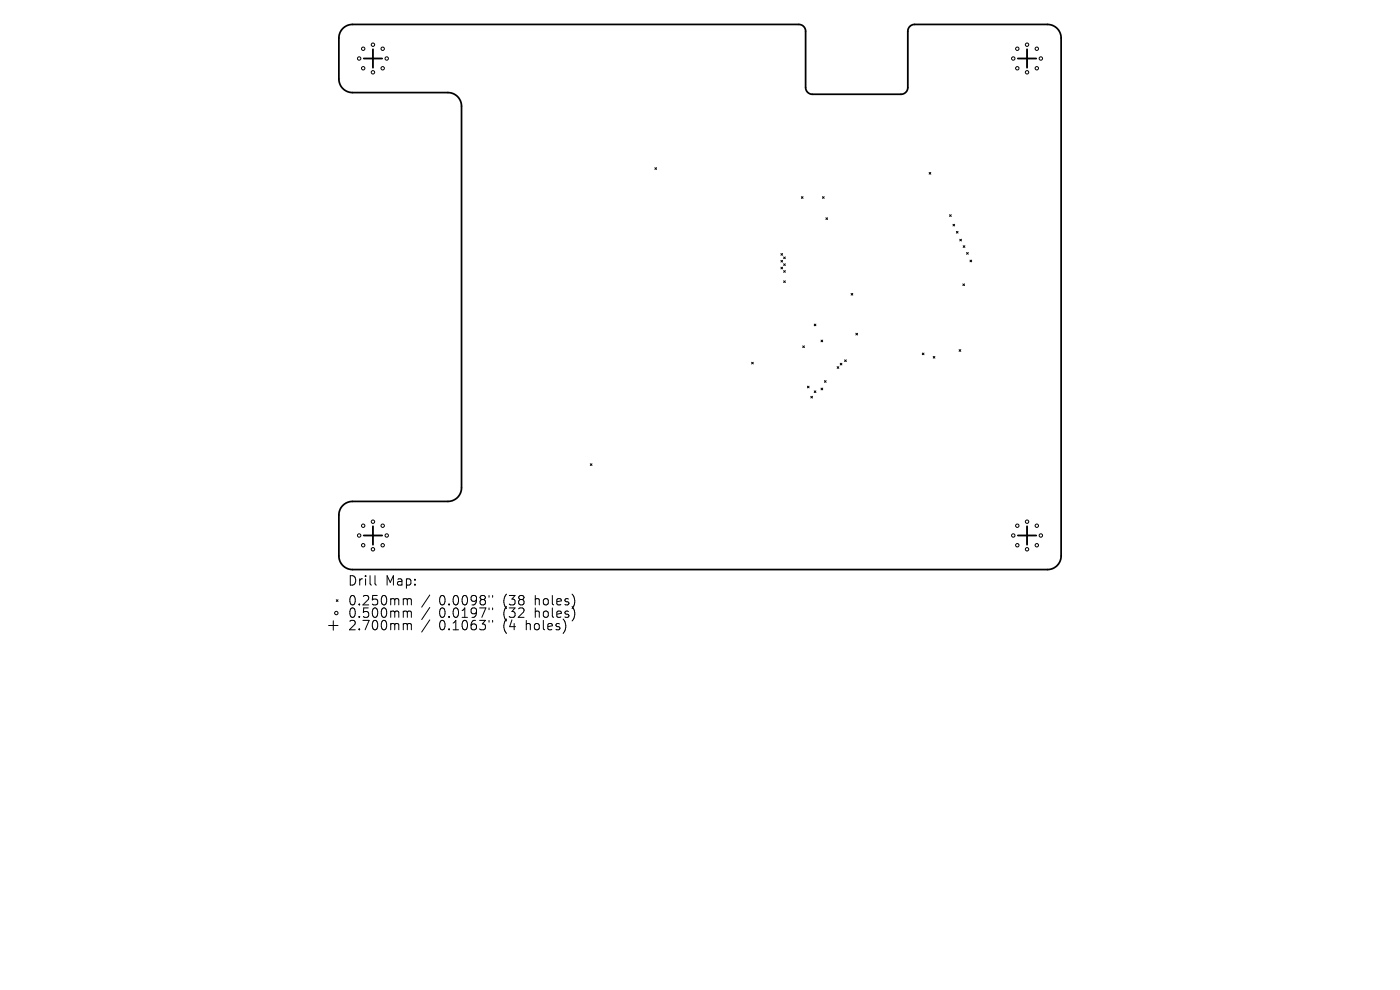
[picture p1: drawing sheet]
<svg xmlns="http://www.w3.org/2000/svg" width="297mm" height="210mm" viewBox="0 0 297 210" stroke-linecap="round" stroke-linejoin="round" font-family="sans-serif">
<defs><g id="words">
<g font-size="2.8">
<text x="73.7" y="124.5">Drill</text>
<text x="81.7" y="124.5">Map:</text>
<text x="73.7" y="128.7">0.250mm</text>
<text x="73.7" y="131.3">0.500mm</text>
<text x="93.2" y="128.7">0.0098&quot;</text>
<text x="93.2" y="131.3">0.0197&quot;</text>
<text x="106.9" y="128.7">(38</text>
<text x="106.9" y="131.3">(32</text>
<text x="113.7" y="128.7">holes)</text>
<text x="113.7" y="131.3">holes)</text>
<text x="73.7" y="134">2.700mm</text>
<text x="93.2" y="134">0.1063&quot;</text>
<text x="106.9" y="134">(4</text>
<text x="111.8" y="134">holes)</text>
</g>
</g></defs>
<path d="M72.7 6a2.89 2.89 0 0 1 2.1-.8h94.7a1.45 1.45 0 0 1 1.4 1.4v12a1.45 1.45 0 0 0 1.5 1.4h18.7a1.45 1.45 0 0 0 1.5-1.4v-12a1.45 1.45 0 0 1 1.4-1.4h28.2a2.89 2.89 0 0 1 2.9 2.9v109.8a2.89 2.89 0 0 1-2.9 2.9h-147.4a2.89 2.89 0 0 1-2.9-2.9v-8.6a2.89 2.89 0 0 1 2.9-2.9h20.2a2.89 2.89 0 0 0 2.9-2.9v-81a2.89 2.89 0 0 0-2.9-2.9h-20.2a2.89 2.89 0 0 1-2.9-2.9v-8.6a2.89 2.89 0 0 1 .8-2.1z" fill="none" stroke="#000" stroke-width=".37"/>
<g fill="none" stroke="#000" stroke-width=".21">
<path d="M138.9 35.6l.4 .3M139.3 35.6l-.4 .3M197.1 36.6l.4 .3M197.5 36.6l-.4 .3M165.7 53.8l.3 .3M165.7 55.2l.3 .4M165.7 56.7l.3 .3M166 53.8l-.3 .3M166 55.2l-.3 .4M166 56.7l-.3 .3M166.2 54.5l.4 .4M166.2 56l.4 .3"/>
<path d="M166.2 57.4l.4 .4M166.2 59.6l.4 .3M166.6 54.5l-.4 .4M166.6 56l-.4 .3M166.6 57.4l-.4 .4M166.6 59.6l-.4 .3M170 41.7l.4 .4M170.4 41.7l-.4 .4M174.5 41.7l.3 .4M174.8 41.7l-.3 .4M175.2 46.2l.4 .4M175.6 46.2l-.4 .4"/>
<path d="M201.4 45.5l.4 .4M201.8 45.5l-.4 .4M202.2 47.6l.3 .3M202.5 47.6l-.3 .3M202.9 49.1l.3 .4M203.2 49.1l-.3 .4M203.6 50.8l.4 .3M204 50.8l-.4 .3M204.3 52.1l.4 .4M204.7 52.1l-.4 .4M205.1 53.6l.3 .3M205.4 53.6l-.3 .3"/>
<path d="M205.8 55.2l.3 .3M206.1 55.2l-.3 .3M159.5 76.8l.3 .4M159.8 76.8l-.3 .4M170.3 73.4l.4 .3M170.7 73.4l-.4 .3M172.7 68.7l.4 .4M173.1 68.7l-.4 .4M174.2 72.1l.3 .4M174.5 72.1l-.3 .4M177.6 77.8l.4 .3M178 77.8l-.4 .3"/>
<path d="M178.2 77.1l.4 .3M178.6 77.1l-.4 .3M179.2 76.3l.3 .4M179.5 76.3l-.3 .4M180.6 62.2l.3 .4M180.9 62.2l-.3 .4M181.6 70.7l.3 .4M181.9 70.7l-.3 .4M195.7 74.9l.3 .4M196 74.9l-.3 .4M198 75.6l.3 .4M198.3 75.6l-.3 .4"/>
<path d="M203.5 74.2l.3 .3M203.8 74.2l-.3 .3M204.3 60.2l.3 .4M204.6 60.2l-.3 .4M125.2 98.4l.4 .3M125.6 98.4l-.4 .3M171.3 81.9l.3 .4M171.6 81.9l-.3 .4M172 84.1l.4 .3M172.4 84.1l-.4 .3M172.7 82.9l.4 .4M173.1 82.9l-.4 .4"/>
<path d="M174.2 82.3l.3 .4M174.5 82.3l-.3 .4M174.9 80.7l.4 .4M175.3 80.7l-.4 .4M69.7 132.7h2M70.7 131.7v2M71.3 127.2l.4 .4M71.7 127.2l-.4 .4M79.6 122.1v1.7l.2 .3M85.8 127h.3l.3 .3M85.8 129.6h.3l.3 .3M85.8 132.3h.3l.3 .3"/>
<path d="M86.4 127.3l.3-.3 .5 .1 .1 1.2M86.4 127.3v1M86.4 129.9v1.1M86.4 132.6v1M86.4 129.9l.3-.3 .5 .1 .1 1.3M86.4 132.6l.3-.3 .5 .1 .1 1.2M91.2 126.2l-1.7 2.6M91.2 128.9l-1.7 2.5M91.2 131.5l-1.7 2.6M103.7 126.3v.4M103.7 129v.3M103.7 131.6v.4"/>
<path d="M104.5 126.3v.4M104.5 129v.3M104.5 131.6v.4"/>
<circle cx="76.2" cy="12.4" r=".36"/>
<circle cx="77" cy="14.5" r=".36"/>
<circle cx="77" cy="10.3" r=".36"/>
<circle cx="79.1" cy="15.3" r=".36"/>
<circle cx="79.1" cy="9.5" r=".36"/>
<circle cx="81.2" cy="14.5" r=".36"/>
<circle cx="81.2" cy="10.3" r=".36"/>
<circle cx="82" cy="12.4" r=".36"/>
<circle cx="215" cy="12.4" r=".36"/>
<circle cx="215.8" cy="14.5" r=".36"/>
<circle cx="215.8" cy="10.3" r=".36"/>
<circle cx="217.9" cy="15.3" r=".36"/>
<circle cx="217.9" cy="9.5" r=".36"/>
<circle cx="220" cy="14.5" r=".36"/>
<circle cx="220" cy="10.3" r=".36"/>
<circle cx="220.8" cy="12.4" r=".36"/>
<circle cx="76.2" cy="113.6" r=".36"/>
<circle cx="77" cy="111.5" r=".36"/>
<circle cx="77" cy="115.7" r=".36"/>
<circle cx="79.1" cy="110.7" r=".36"/>
<circle cx="79.1" cy="116.5" r=".36"/>
<circle cx="81.2" cy="111.5" r=".36"/>
<circle cx="81.2" cy="115.7" r=".36"/>
<circle cx="82" cy="113.6" r=".36"/>
<circle cx="215" cy="113.6" r=".36"/>
<circle cx="215.8" cy="111.5" r=".36"/>
<circle cx="215.8" cy="115.7" r=".36"/>
<circle cx="217.9" cy="110.7" r=".36"/>
<circle cx="217.9" cy="116.5" r=".36"/>
<circle cx="220" cy="111.5" r=".36"/>
<circle cx="220" cy="115.7" r=".36"/>
<circle cx="220.8" cy="113.6" r=".36"/>
<circle cx="71.3" cy="130" r=".36"/>
</g>
<path d="M77.2 12.4h3.9M79.1 10.5v3.9M215.9 12.4h3.9M217.9 10.5v3.9M77.2 113.6h3.9M79.1 111.6v3.9M215.9 113.6h3.9M217.9 111.6v3.9" fill="none" stroke="#000" stroke-width=".39"/>
<use href="#words"/>
</svg>
